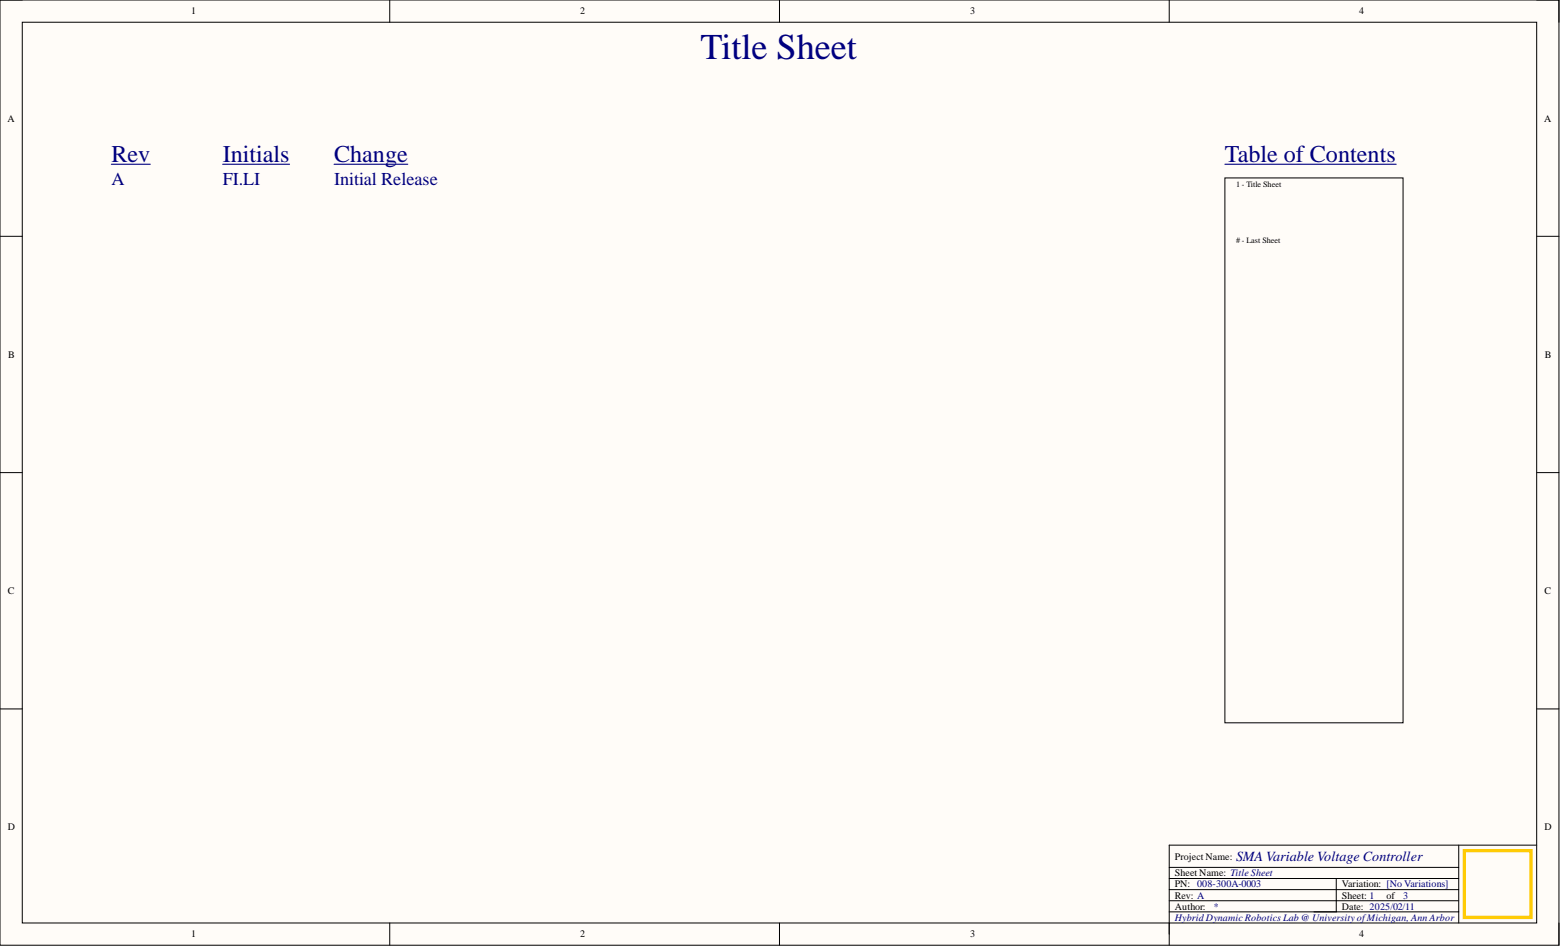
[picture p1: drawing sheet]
<svg xmlns="http://www.w3.org/2000/svg" width="356mm" height="216mm" viewBox="0 0 356 216" stroke-linecap="round" stroke-linejoin="round" font-family="sans-serif">
<defs><g id="words">
<text font-size="8.3" fill="#000080" x="159.5" y="13.4">Title Sheet</text>
<g font-size="5.5" fill="#000080">
<text x="25.4" y="36.8">Rev</text>
<text x="50.7" y="36.8">Initials</text>
<text x="76.1" y="36.8">Change</text>
<text x="278.9" y="36.8">Table of Contents</text>
</g>
<g font-size="4.1" fill="#000080">
<text x="25.4" y="42.1">A</text>
<text x="50.7" y="42.1">FI.LI</text>
<text x="76.1" y="42.1">Initial Release</text>
</g>
<text font-size="3.2" fill="#000080" x="281.4" y="195.9">SMAVariable Voltage Controller</text>
<g font-size="2.3">
<text x="43.5" y="3.3">1</text>
<text x="132.1" y="3.3">2</text>
<text x="220.9" y="3.3">3</text>
<text x="309.4" y="3.3">4</text>
<text x="1.7" y="27.7">A</text>
<text x="351.5" y="27.7">A</text>
<text x="1.9" y="81.4">B</text>
<text x="351.7" y="81.4">B</text>
<text x="1.8" y="135.2">C</text>
<text x="351.6" y="135.2">C</text>
<text x="1.8" y="188.9">D</text>
<text x="351.6" y="188.9">D</text>
<text x="267.4" y="195.6">Project Name:</text>
<text x="267.4" y="199.4">Sheet Name: Title Sheet</text>
<text x="267.4" y="201.9">PN: 008-300A-0003</text>
<text x="305.5" y="201.9">Variation: [No Variations]</text>
<text x="267.4" y="206.9">Author:</text>
<text x="267.4" y="204.4">Rev: A</text>
<text x="305.5" y="204.4">Sheet: 1</text>
<text x="305.5" y="206.9">Date: 2025/02/11</text>
<text x="315.6" y="204.4">of</text>
<text x="43.5" y="213.3">1</text>
<text x="132.1" y="213.3">2</text>
<text x="220.9" y="213.3">3</text>
<text x="309.4" y="213.3">4</text>
</g>
<g font-size="2.3" fill="#000080">
<text x="267.4" y="209.5">Hybrid Dynamic Robotics Lab @ UniversityofMichigan, Ann Arbor</text>
<text x="276.3" y="206.9">*</text>
<text x="319.4" y="204.4">3</text>
</g>
<g font-size="1.9">
<text x="281.4" y="42.6">1 - Title Sheet</text>
<text x="281.4" y="55.2"># - Last Sheet</text>
</g>
</g></defs>
<path d="M0 0h354.9v215h-354.9z" fill-rule="evenodd" fill="#fffcf8"/>
<path d="M0 0h354.9v215h-354.9z" fill="none" stroke="#000" stroke-width=".23"/>
<path d="M5.1 5.1h344.7v204.9h-344.7z" fill-rule="evenodd" fill="#fffcf8"/>
<g fill="none" stroke="#000" stroke-width=".23">
<path d="M0 0h5.1M88.7 0v5.1M177.5 0v5.1M266.2 0v5.1M349.8 0h5.1v5.1M5.1 5.1h344.7v204.9h-344.7zM0 53.8h5.1M278.9 40.5h40.5v123.9h-40.5zM349.8 53.8h5.1M0 107.5h5.1M349.8 107.5h5.1M0 161.3h5.1"/>
<path d="M349.8 161.3h5.1M266.2 197.3h65.9M266.2 199.9h65.9M304.2 199.9v7.6M332.1 192.3v17.7M349.8 192.3h-83.6v22.7M88.7 210v5M177.5 210v5M266.2 204.9h65.9M266.2 207.5h65.9M266.2 202.4h65.9M354.9 210v5"/>
</g>
<path d="M333.4 193.5h15.2v15.2h-15.2z" fill="none" stroke="#ffcb05" stroke-width=".76"/>
<path d="M25.4 37.4h8.8M50.7 37.4h15.2M76.1 37.4h16.7M278.9 37.4h38.9" fill="none" stroke="#000080" stroke-width=".25"/>
<use href="#words"/>
</svg>
